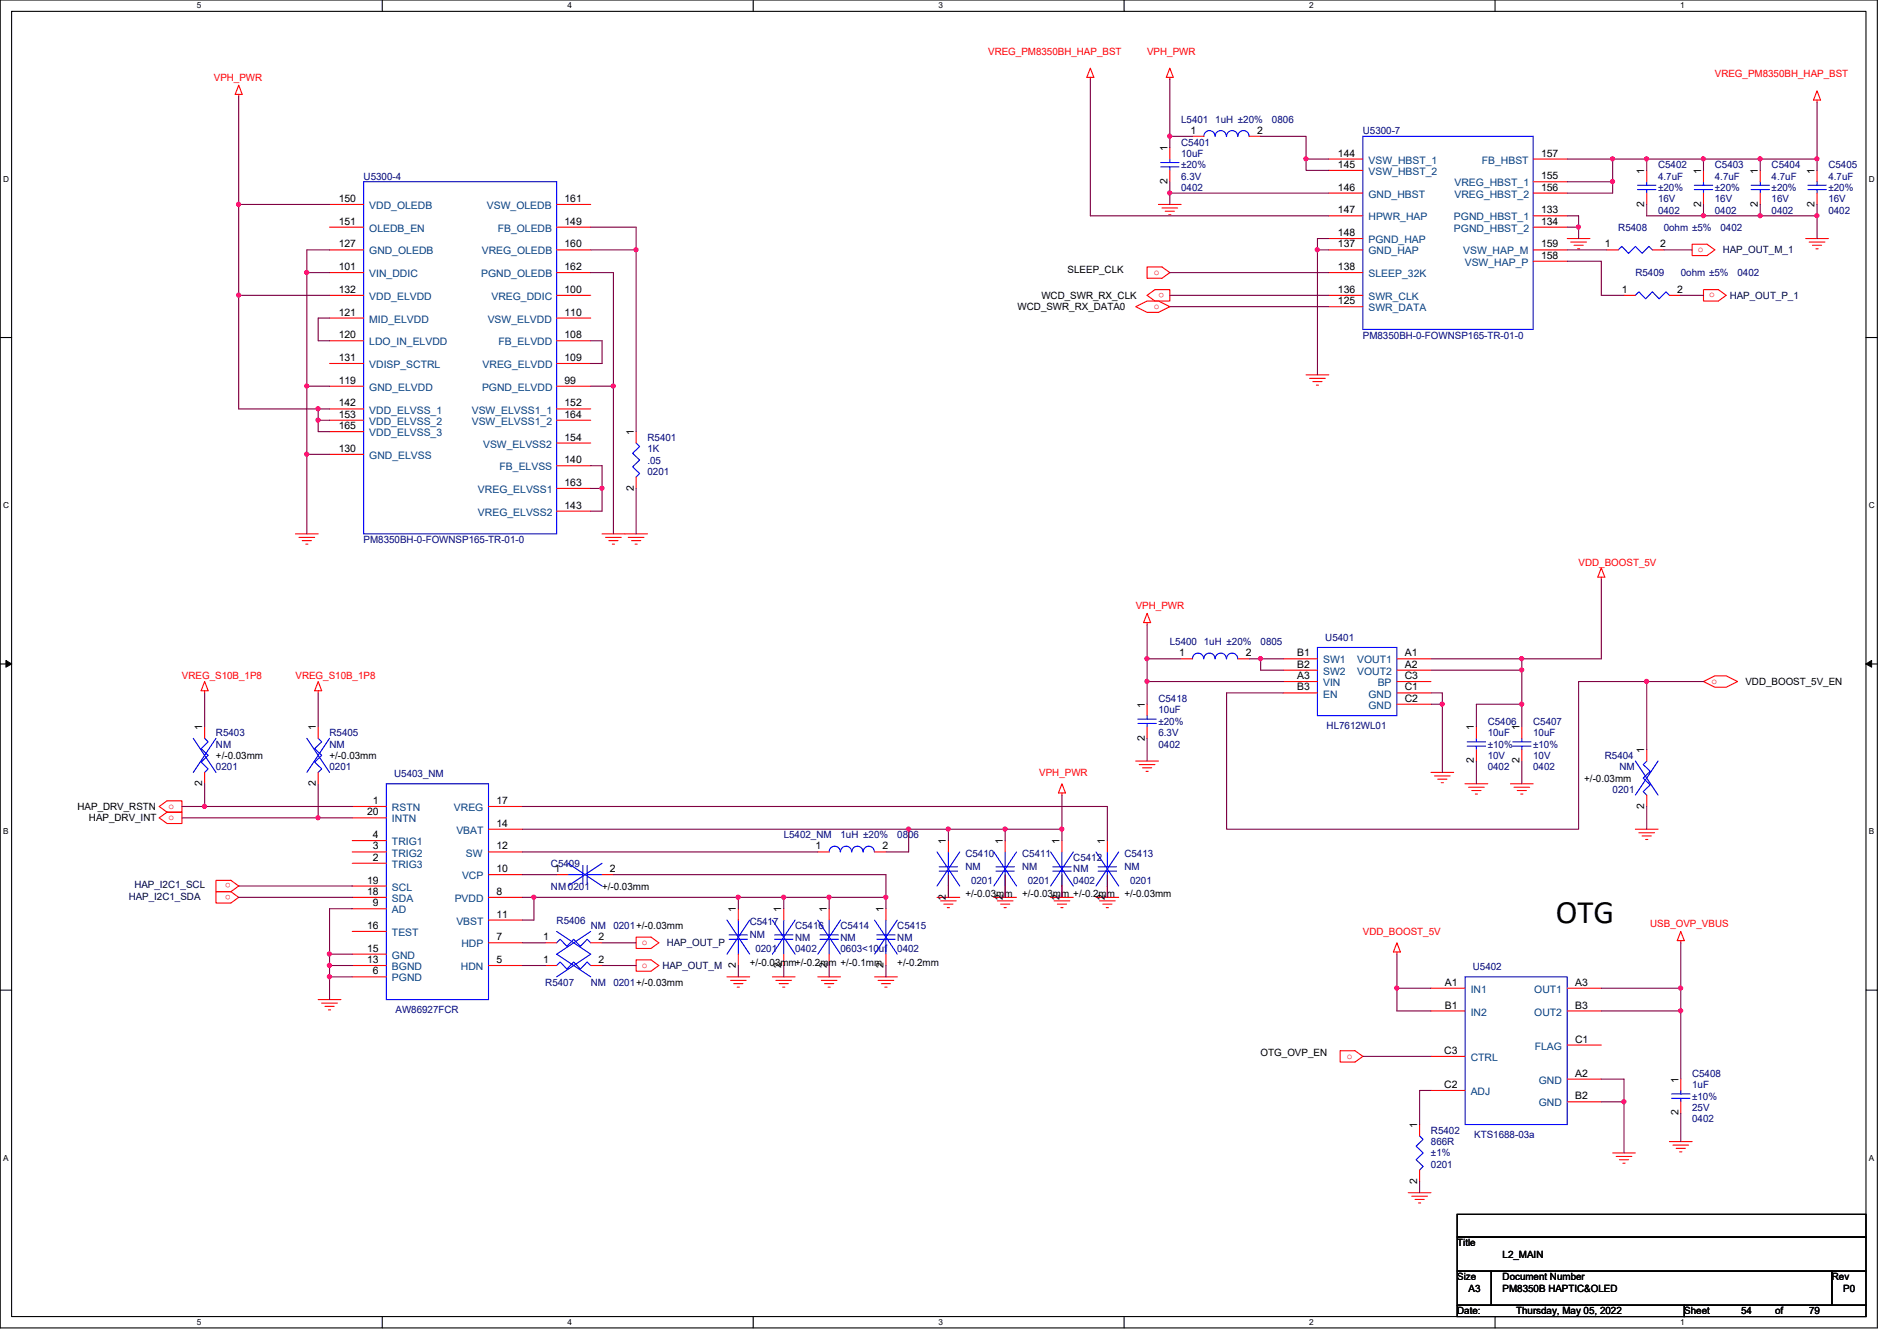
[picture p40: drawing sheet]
<svg xmlns="http://www.w3.org/2000/svg" width="297mm" height="210mm" viewBox="0 0 297 210" stroke-linecap="round" stroke-linejoin="round" font-family="sans-serif">
<defs><g id="words">
<text font-size="5.1" x="243.6" y="144.4">OTG</text>
<g font-size="1.6" fill="#f00">
<text x="154.7" y="8.6">VREG_PM8350BH_HAP_BST</text>
<text x="179.6" y="8.6">VPH_PWR</text>
<text x="33.5" y="12.7">VPH_PWR</text>
<text x="268.5" y="12.1">VREG_PM8350BH_HAP_BST</text>
<text x="265.9" y="39.5">o</text>
<text x="180.7" y="43">o</text>
<text x="182.3" y="45.8" transform="rotate(180 182.3 45.8)">o</text>
<text x="267.6" y="46.6">o</text>
<text x="180.7" y="48.3">o</text>
<text x="247.2" y="88.6">VDD_BOOST_5V</text>
<text x="177.8" y="95.3">VPH_PWR</text>
<text x="28.5" y="106.3">VREG_S10B_1P8</text>
<text x="46.3" y="106.3">VREG_S10B_1P8</text>
<text x="268" y="107">o</text>
<text x="162.7" y="121.5">VPH_PWR</text>
<text x="26.4" y="126.6">o</text>
<text x="26.4" y="128.4">o</text>
<text x="36.1" y="138.3" transform="rotate(180 36.1 138.3)">o</text>
<text x="36.1" y="140" transform="rotate(180 36.1 140)">o</text>
<text x="100.5" y="147.9">o</text>
<text x="213.4" y="146.3">VDD_BOOST_5V</text>
<text x="258.4" y="145.1">USB_OVP_VBUS</text>
<text x="100.5" y="151.5">o</text>
<text x="210.9" y="165.7">o</text>
</g>
<g font-size="1.6">
<text x="182.8" y="23.7" transform="rotate(-90 182.8 23.7)">1</text>
<text x="186.4" y="21">1</text>
<text x="196.8" y="21">2</text>
<text x="182.8" y="28.8" transform="rotate(-90 182.8 28.8)">2</text>
<text x="209.5" y="24.5">144</text>
<text x="209.5" y="26.3">145</text>
<text x="209.5" y="29.8">146</text>
<text x="241.3" y="24.5">157</text>
<text x="241.3" y="28.1">155</text>
<text x="241.3" y="29.8">156</text>
<text x="257.5" y="27.2" transform="rotate(-90 257.5 27.2)">1</text>
<text x="266.4" y="27.2" transform="rotate(-90 266.4 27.2)">1</text>
<text x="275.2" y="27.2" transform="rotate(-90 275.2 27.2)">1</text>
<text x="284.1" y="27.2" transform="rotate(-90 284.1 27.2)">1</text>
<text x="53" y="31.6">150</text>
<text x="53" y="35.2">151</text>
<text x="88.4" y="31.6">161</text>
<text x="88.4" y="35.2">149</text>
<text x="209.5" y="33.4">147</text>
<text x="241.3" y="33.4">133</text>
<text x="241.3" y="35.2">134</text>
<text x="257.5" y="32.3" transform="rotate(-90 257.5 32.3)">2</text>
<text x="266.4" y="32.3" transform="rotate(-90 266.4 32.3)">2</text>
<text x="275.2" y="32.3" transform="rotate(-90 275.2 32.3)">2</text>
<text x="284.1" y="32.3" transform="rotate(-90 284.1 32.3)">2</text>
<text x="53" y="38.7">127</text>
<text x="88.4" y="38.7">160</text>
<text x="209.5" y="37">148</text>
<text x="209.5" y="38.7">137</text>
<text x="241.3" y="40.5">158</text>
<text x="241.3" y="38.7">159</text>
<text x="251.3" y="38.7">1</text>
<text x="260" y="38.7">2</text>
<text x="53" y="42.3">101</text>
<text x="53" y="45.8">132</text>
<text x="88.4" y="45.8">100</text>
<text x="88.4" y="42.3">162</text>
<text x="163.1" y="46.8">WCD_SWR_RX_CLK</text>
<text x="167.2" y="42.7">SLEEP_CLK</text>
<text x="209.5" y="42.3">138</text>
<text x="209.5" y="45.8">136</text>
<text x="209.5" y="47.6">125</text>
<text x="254" y="45.8">1</text>
<text x="262.6" y="45.8">2</text>
<text x="53" y="49.4">121</text>
<text x="53" y="53">120</text>
<text x="88.4" y="49.4">110</text>
<text x="88.4" y="53">108</text>
<text x="159.3" y="48.6">WCD_SWR_RX_DATA0</text>
<text x="53" y="56.5">131</text>
<text x="88.4" y="56.5">109</text>
<text x="53" y="60.1">119</text>
<text x="53" y="63.6">142</text>
<text x="53" y="65.4">153</text>
<text x="88.4" y="63.6">152</text>
<text x="88.4" y="65.4">164</text>
<text x="88.4" y="60.1">99</text>
<text x="53" y="67.2">165</text>
<text x="53" y="70.7">130</text>
<text x="88.4" y="69">154</text>
<text x="99.2" y="68.1" transform="rotate(-90 99.2 68.1)">1</text>
<text x="88.4" y="72.5">140</text>
<text x="88.4" y="76.1">163</text>
<text x="99.2" y="76.8" transform="rotate(-90 99.2 76.8)">2</text>
<text x="88.4" y="79.6">143</text>
<text x="184.6" y="102.7">1</text>
<text x="195.1" y="102.7">2</text>
<text x="203.1" y="102.7">B1</text>
<text x="203.1" y="104.5">B2</text>
<text x="203.1" y="106.3">A3</text>
<text x="220" y="102.7">A1</text>
<text x="220" y="104.5">A2</text>
<text x="220" y="106.3">C3</text>
<text x="273.3" y="107.2">VDD_BOOST_5V_EN</text>
<text x="179.2" y="110.8" transform="rotate(-90 179.2 110.8)">1</text>
<text x="203.1" y="108.1">B3</text>
<text x="220" y="108.1">C1</text>
<text x="220" y="109.9">C2</text>
<text x="31.7" y="114.3" transform="rotate(-90 31.7 114.3)">1</text>
<text x="33.8" y="118.8">+/-0.03mm</text>
<text x="49.4" y="114.3" transform="rotate(-90 49.4 114.3)">1</text>
<text x="51.6" y="118.8">+/-0.03mm</text>
<text x="179.2" y="115.9" transform="rotate(-90 179.2 115.9)">2</text>
<text x="230.8" y="119.5" transform="rotate(-90 230.8 119.5)">2</text>
<text x="230.8" y="114.3" transform="rotate(-90 230.8 114.3)">1</text>
<text x="237.9" y="119.5" transform="rotate(-90 237.9 119.5)">2</text>
<text x="237.9" y="114.3" transform="rotate(-90 237.9 114.3)">1</text>
<text x="257.5" y="117.9" transform="rotate(-90 257.5 117.9)">1</text>
<text x="31.7" y="123" transform="rotate(-90 31.7 123)">2</text>
<text x="49.4" y="123" transform="rotate(-90 49.4 123)">2</text>
<text x="58.4" y="125.9">1</text>
<text x="77.7" y="125.9">17</text>
<text x="248.1" y="122.3">+/-0.03mm</text>
<text x="12.1" y="126.8">HAP_DRV_RSTN</text>
<text x="13.9" y="128.6">HAP_DRV_INT</text>
<text x="57.5" y="127.6">20</text>
<text x="58.4" y="131.2">4</text>
<text x="77.7" y="129.4">14</text>
<text x="257.5" y="126.6" transform="rotate(-90 257.5 126.6)">2</text>
<text x="58.4" y="133">3</text>
<text x="58.4" y="134.7">2</text>
<text x="77.7" y="136.5">10</text>
<text x="77.7" y="133">12</text>
<text x="86.8" y="136.5">1</text>
<text x="95.5" y="136.5">2</text>
<text x="127.7" y="133">1</text>
<text x="138.2" y="133">2</text>
<text x="148.1" y="132.1" transform="rotate(-90 148.1 132.1)">1</text>
<text x="157" y="132.1" transform="rotate(-90 157 132.1)">1</text>
<text x="165.9" y="132.1" transform="rotate(-90 165.9 132.1)">1</text>
<text x="173" y="132.1" transform="rotate(-90 173 132.1)">1</text>
<text x="57.5" y="138.3">19</text>
<text x="57.5" y="140.1">18</text>
<text x="58.4" y="141.9">9</text>
<text x="77.7" y="140.1">8</text>
<text x="77.7" y="143.6">11</text>
<text x="94.3" y="139.2">+/-0.03mm</text>
<text x="115.2" y="142.8" transform="rotate(-90 115.2 142.8)">1</text>
<text x="122.3" y="142.8" transform="rotate(-90 122.3 142.8)">1</text>
<text x="129.5" y="142.8" transform="rotate(-90 129.5 142.8)">1</text>
<text x="138.3" y="142.8" transform="rotate(-90 138.3 142.8)">1</text>
<text x="148.1" y="140.8" transform="rotate(-90 148.1 140.8)">2</text>
<text x="151.2" y="140.5">+/-0.03mm</text>
<text x="157" y="140.8" transform="rotate(-90 157 140.8)">2</text>
<text x="160.1" y="140.5">+/-0.03mm +/-0.2mm</text>
<text x="165.9" y="140.8" transform="rotate(-90 165.9 140.8)">2</text>
<text x="173" y="140.8" transform="rotate(-90 173 140.8)">2</text>
<text x="176.1" y="140.5">+/-0.03mm</text>
<text x="57.5" y="145.4">16</text>
<text x="57.5" y="149">15</text>
<text x="77.7" y="147.2">7</text>
<text x="85" y="147.2">1</text>
<text x="93.7" y="147.2">2</text>
<text x="57.5" y="150.7">13</text>
<text x="58.4" y="152.5">6</text>
<text x="77.7" y="150.7">5</text>
<text x="85" y="150.7">1</text>
<text x="93.7" y="150.7">2</text>
<text x="115.2" y="151.5" transform="rotate(-90 115.2 151.5)">2</text>
<text x="117.4" y="151.1">+/-0.03mm+/-0.2mm +/-0.1mm</text>
<text x="122.3" y="151.5" transform="rotate(-90 122.3 151.5)">2</text>
<text x="129.5" y="151.5" transform="rotate(-90 129.5 151.5)">2</text>
<text x="138.3" y="151.5" transform="rotate(-90 138.3 151.5)">2</text>
<text x="140.5" y="151.1">+/-0.2mm</text>
<text x="226.2" y="154.3">A1</text>
<text x="246.6" y="154.3">A3</text>
<text x="226.2" y="157.9">B1</text>
<text x="246.6" y="157.9">B3</text>
<text x="197.4" y="165.4">OTG_OVP_EN</text>
<text x="226.1" y="165">C3</text>
<text x="246.6" y="163.2">C1</text>
<text x="226.1" y="170.3">C2</text>
<text x="246.6" y="168.5">A2</text>
<text x="246.6" y="172.1">B2</text>
<text x="262.8" y="169.5" transform="rotate(-90 262.8 169.5)">1</text>
<text x="221.9" y="176.6" transform="rotate(-90 221.9 176.6)">1</text>
<text x="262.8" y="174.6" transform="rotate(-90 262.8 174.6)">2</text>
<text x="221.9" y="185.3" transform="rotate(-90 221.9 185.3)">2</text>
<text x="228.2" y="195.1">Title</text>
<text x="235.3" y="196.8">L2_MAIN</text>
<text x="228.2" y="200.4">Size</text>
<text x="230" y="202.2">A3</text>
<text x="235.3" y="200.4">Document Number</text>
<text x="235.3" y="202.2">PM8350B HAPTIC&amp;OLED</text>
<text x="286.8" y="200.4">Rev</text>
<text x="288.6" y="202.2">P0</text>
<text x="228.2" y="205.7">Date:</text>
<text x="237.4" y="205.7">Thursday, May 05, 2022</text>
<text x="263.7" y="205.7">Sheet</text>
<text x="272.6" y="205.7">54</text>
<text x="278" y="205.7">of</text>
<text x="283.3" y="205.7">79</text>
</g>
<g font-size="1.6" fill="#000080">
<text x="185" y="22.8">C5401</text>
<text x="185" y="19.2">L5401 1uH ±20%</text>
<text x="199.2" y="19.2">0806</text>
<text x="213.4" y="21">U5300-7</text>
<text x="56.9" y="28.1">U5300-4</text>
<text x="185" y="24.6">10uF</text>
<text x="185" y="29.9">0402</text>
<text x="185" y="28.1">6.3V</text>
<text x="185" y="26.3">±20%</text>
<text x="259.6" y="26.3">C5402</text>
<text x="259.6" y="28.1">4.7uF</text>
<text x="259.6" y="29.9">±20%</text>
<text x="268.5" y="26.3">C5403</text>
<text x="268.5" y="28.1">4.7uF</text>
<text x="268.5" y="29.9">±20%</text>
<text x="277.4" y="26.3">C5404</text>
<text x="277.4" y="28.1">4.7uF</text>
<text x="277.4" y="29.9">±20%</text>
<text x="286.3" y="26.3">C5405</text>
<text x="286.3" y="28.1">4.7uF</text>
<text x="286.3" y="29.9">±20%</text>
<text x="259.6" y="33.4">0402</text>
<text x="259.6" y="31.7">16V</text>
<text x="268.5" y="33.4">0402</text>
<text x="268.5" y="31.7">16V</text>
<text x="277.4" y="33.4">0402</text>
<text x="277.4" y="31.7">16V</text>
<text x="286.3" y="33.4">0402</text>
<text x="286.3" y="31.7">16V</text>
<text x="253.4" y="36.1">R5408</text>
<text x="260.5" y="36.1">0ohm ±5%</text>
<text x="269.4" y="36.1">0402</text>
<text x="256.1" y="43.2">R5409</text>
<text x="263.2" y="43.2">0ohm ±5%</text>
<text x="272.1" y="43.2">0402</text>
<text x="213.4" y="53">PM8350BH-0-FOWNSP165-TR-01-0</text>
<text x="101.4" y="69">R5401</text>
<text x="101.4" y="70.8">1K</text>
<text x="101.4" y="72.6">.05</text>
<text x="101.4" y="74.3">0201</text>
<text x="56.9" y="85">PM8350BH-0-FOWNSP165-TR-01-0</text>
<text x="183.2" y="101">L5400 1uH ±20%</text>
<text x="197.4" y="101">0805</text>
<text x="207.5" y="100.3">U5401</text>
<text x="181.4" y="109.9">C5418</text>
<text x="181.4" y="111.7">10uF</text>
<text x="181.4" y="113.5">±20%</text>
<text x="233" y="113.5">C5406</text>
<text x="240.1" y="113.5">C5407</text>
<text x="33.8" y="115.2">R5403</text>
<text x="33.8" y="117">NM</text>
<text x="51.6" y="115.2">R5405</text>
<text x="51.6" y="117">NM</text>
<text x="181.4" y="117">0402</text>
<text x="181.4" y="115.2">6.3V</text>
<text x="207.7" y="114.2">HL7612WL01</text>
<text x="233" y="115.2">10uF</text>
<text x="233" y="118.8">10V</text>
<text x="233" y="117">±10%</text>
<text x="240.1" y="115.2">10uF</text>
<text x="240.1" y="118.8">10V</text>
<text x="240.1" y="117">±10%</text>
<text x="251.3" y="118.8">R5404</text>
<text x="33.8" y="120.6">0201</text>
<text x="51.6" y="120.6">0201</text>
<text x="61.7" y="121.6">U5403_NM</text>
<text x="233" y="120.6">0402</text>
<text x="240.1" y="120.6">0402</text>
<text x="252.5" y="124.1">0201</text>
<text x="253.6" y="120.6">NM</text>
<text x="122.7" y="131.2">L5402_NM</text>
<text x="131.6" y="131.2">1uH ±20%</text>
<text x="140.5" y="131.2">0806</text>
<text x="86.3" y="135.7">C5409</text>
<text x="151.2" y="134.1">C5410</text>
<text x="151.2" y="136.2">NM</text>
<text x="160.1" y="134.1">C5411</text>
<text x="160.1" y="136.2">NM</text>
<text x="168.1" y="134.8">C5412</text>
<text x="168.1" y="136.6">NM</text>
<text x="176.1" y="134.1">C5413</text>
<text x="176.1" y="136.2">NM</text>
<text x="86.3" y="139.2">NM 0201</text>
<text x="152.1" y="138.3">0201</text>
<text x="160.9" y="138.3">0201</text>
<text x="168.1" y="138.3">0402</text>
<text x="176.9" y="138.3">0201</text>
<text x="87.2" y="144.6">R5406</text>
<text x="92.5" y="145.5">NM</text>
<text x="96.1" y="145.5">0201+/-0.03mm</text>
<text x="117.4" y="144.7">C5417</text>
<text x="117.4" y="146.9">NM</text>
<text x="118.3" y="149">0201</text>
<text x="124.5" y="145.5">C5416</text>
<text x="124.5" y="147.2">NM</text>
<text x="124.5" y="149">0402</text>
<text x="131.6" y="145.5">C5414</text>
<text x="131.6" y="147.2">NM</text>
<text x="131.6" y="149">0603&lt;10uf</text>
<text x="140.5" y="145.5">C5415</text>
<text x="140.5" y="147.2">NM</text>
<text x="140.5" y="149">0402</text>
<text x="85.4" y="154.3">R5407</text>
<text x="92.5" y="154.3">NM</text>
<text x="96" y="154.3">0201+/-0.03mm</text>
<text x="230.6" y="151.8">U5402</text>
<text x="61.9" y="158.6">AW86927FCR</text>
<text x="265" y="168.6">C5408</text>
<text x="265" y="170.3">1uF</text>
<text x="265" y="173.9">25V</text>
<text x="265" y="172.1">±10%</text>
<text x="224.1" y="177.5">R5402</text>
<text x="224.1" y="179.2">866R</text>
<text x="230.8" y="178.2">KTS1688-03a</text>
<text x="265" y="175.7">0402</text>
<text x="224.1" y="181">±1%</text>
<text x="224.1" y="182.8">0201</text>
</g>
<g font-size="1.6" fill="#004080">
<text x="214.3" y="25.6">VSW_HBST_1</text>
<text x="214.3" y="27.4">VSW_HBST_2</text>
<text x="227.8" y="29.2">VREG_HBST_1</text>
<text x="232" y="25.6">FB_HBST</text>
<text x="57.8" y="32.7">VDD_OLEDB</text>
<text x="76.2" y="32.7">VSW_OLEDB</text>
<text x="214.3" y="30.9">GND_HBST</text>
<text x="214.3" y="34.5">HPWR_HAP</text>
<text x="227.7" y="34.5">PGND_HBST_1</text>
<text x="227.8" y="30.9">VREG_HBST_2</text>
<text x="57.8" y="36.3">OLEDB_EN</text>
<text x="57.8" y="39.8">GND_OLEDB</text>
<text x="75.4" y="39.8">VREG_OLEDB</text>
<text x="77.9" y="36.3">FB_OLEDB</text>
<text x="214.3" y="38.1">PGND_HAP</text>
<text x="214.3" y="39.8">GND_HAP</text>
<text x="227.7" y="36.3">PGND_HBST_2</text>
<text x="229.1" y="39.8">VSW_HAP_M</text>
<text x="229.4" y="41.6">VSW_HAP_P</text>
<text x="57.8" y="43.4">VIN_DDIC</text>
<text x="57.8" y="46.9">VDD_ELVDD</text>
<text x="75.4" y="43.4">PGND_OLEDB</text>
<text x="77" y="46.9">VREG_DDIC</text>
<text x="214.3" y="43.4">SLEEP_32K</text>
<text x="214.3" y="46.9">SWR_CLK</text>
<text x="57.8" y="50.5">MID_ELVDD</text>
<text x="76.4" y="50.5">VSW_ELVDD</text>
<text x="214.3" y="48.7">SWR_DATA</text>
<text x="57.8" y="54.1">LDO_IN_ELVDD</text>
<text x="57.8" y="57.6">VDISP_SCTRL</text>
<text x="75.6" y="57.6">VREG_ELVDD</text>
<text x="78.1" y="54.1">FB_ELVDD</text>
<text x="57.8" y="61.2">GND_ELVDD</text>
<text x="57.8" y="64.7">VDD_ELVSS_1</text>
<text x="73.9" y="64.7">VSW_ELVSS1_1</text>
<text x="75.5" y="61.2">PGND_ELVDD</text>
<text x="57.8" y="66.5">VDD_ELVSS_2</text>
<text x="57.8" y="68.3">VDD_ELVSS_3</text>
<text x="57.8" y="71.8">GND_ELVSS</text>
<text x="73.9" y="66.5">VSW_ELVSS1_2</text>
<text x="75.6" y="70.1">VSW_ELVSS2</text>
<text x="74.8" y="77.2">VREG_ELVSS1</text>
<text x="78.2" y="73.6">FB_ELVSS</text>
<text x="74.8" y="80.7">VREG_ELVSS2</text>
<text x="207.2" y="103.8">SW1</text>
<text x="207.2" y="105.6">SW2</text>
<text x="207.2" y="107.4">VIN</text>
<text x="212.5" y="103.8">VOUT1</text>
<text x="212.5" y="105.6">VOUT2</text>
<text x="215.7" y="107.4">BP</text>
<text x="207.2" y="109.2">EN</text>
<text x="214.3" y="109.2">GND</text>
<text x="214.3" y="111">GND</text>
<text x="61.4" y="127">RSTN</text>
<text x="61.4" y="128.7">INTN</text>
<text x="71.1" y="127">VREG</text>
<text x="71.5" y="130.5">VBAT</text>
<text x="61.4" y="132.3">TRIG1</text>
<text x="61.4" y="134.1">TRIG2</text>
<text x="61.4" y="135.8">TRIG3</text>
<text x="72.3" y="137.6">VCP</text>
<text x="72.9" y="134.1">SW</text>
<text x="61.4" y="139.4">SCL</text>
<text x="61.4" y="141.2">SDA</text>
<text x="61.4" y="143">AD</text>
<text x="71.2" y="141.2">PVDD</text>
<text x="61.4" y="146.5">TEST</text>
<text x="71.5" y="144.7">VBST</text>
<text x="72.3" y="148.3">HDP</text>
<text x="61.4" y="150.1">GND</text>
<text x="61.4" y="151.8">BGND</text>
<text x="61.4" y="153.6">PGND</text>
<text x="72.2" y="151.8">HDN</text>
<text x="230.3" y="155.4">IN1</text>
<text x="240.2" y="155.4">OUT1</text>
<text x="230.3" y="159">IN2</text>
<text x="240.2" y="159">OUT2</text>
<text x="230.3" y="166.1">CTRL</text>
<text x="240.3" y="164.3">FLAG</text>
<text x="230.3" y="171.4">ADJ</text>
<text x="241" y="169.6">GND</text>
<text x="241" y="173.2">GND</text>
</g>
<g font-size="1.6" fill="#000040">
<text x="269.7" y="39.7">HAP_OUT_M_1</text>
<text x="270.8" y="46.8">HAP_OUT_P_1</text>
<text x="20.1" y="140.8">HAP_I2C1_SDA</text>
<text x="21" y="139.1">HAP_I2C1_SCL</text>
<text x="104.4" y="148.1">HAP_OUT_P</text>
<text x="103.7" y="151.7">HAP_OUT_M</text>
</g>
<g font-size="1.3">
<text x="30.8" y="1.3">5</text>
<text x="88.9" y="1.3">4</text>
<text x="146.9" y="1.3">3</text>
<text x="205" y="1.3">2</text>
<text x="263.1" y="1.3">1</text>
<text x=".5" y="28.4">D</text>
<text x="292.6" y="28.4">D</text>
<text x=".5" y="79.5">C</text>
<text x="292.6" y="79.5">C</text>
<text x=".5" y="130.6">B</text>
<text x="292.6" y="130.6">B</text>
<text x=".5" y="181.7">A</text>
<text x="292.6" y="181.7">A</text>
<text x="30.8" y="207.4">5</text>
<text x="88.9" y="207.4">4</text>
<text x="146.9" y="207.4">3</text>
<text x="205" y="207.4">2</text>
<text x="263.1" y="207.4">1</text>
</g>
</g></defs>
<path d="M0 0h294v207.9h-294zM1.8 1.8h290.4v204.3h-290.4z" fill="none" stroke="#000" stroke-width=".17"/>
<g fill="#fff">
<path d="M30.8 .2h.7v1.4h-.7z"/>
<path d="M30.8 206.2h.7v1.4h-.7z"/>
</g>
<path d="M59.9 0v1.8M59.9 206.1v1.8" fill="none" stroke="#000" stroke-width=".17"/>
<g fill="#fff">
<path d="M88.9 .2h.6v1.4h-.6z"/>
<path d="M88.9 206.2h.6v1.4h-.6z"/>
</g>
<path d="M117.9 0v1.8M117.9 206.1v1.8" fill="none" stroke="#000" stroke-width=".17"/>
<g fill="#fff">
<path d="M146.9 .2h.7v1.4h-.7z"/>
<path d="M146.9 206.2h.7v1.4h-.7z"/>
</g>
<path d="M176 0v1.8M176 206.1v1.8" fill="none" stroke="#000" stroke-width=".17"/>
<g fill="#fff">
<path d="M205 .2h.7v1.4h-.7z"/>
<path d="M205 206.2h.7v1.4h-.7z"/>
</g>
<path d="M234.1 0v1.8M234.1 206.1v1.8" fill="none" stroke="#000" stroke-width=".17"/>
<g fill="#fff">
<path d="M263.1 .2h.7v1.4h-.7z"/>
<path d="M263.1 206.2h.7v1.4h-.7z"/>
<path d="M.5 27.3h.9v1.4h-.9z"/>
<path d="M292.6 27.3h.9v1.4h-.9z"/>
<path d="M.5 78.4h.9v1.4h-.9z"/>
<path d="M292.6 78.4h.9v1.4h-.9z"/>
</g>
<path d="M0 52.8h1.8M292.2 52.8h1.8" fill="none" stroke="#000" stroke-width=".17"/>
<g fill="#fff">
<path d="M.5 129.5h.8v1.4h-.8z"/>
<path d="M292.6 129.5h.9v1.4h-.9z"/>
</g>
<path d="M0 103.9h1.8M292.2 103.9h1.8" fill="none" stroke="#000" stroke-width=".17"/>
<path d="M.9 103.4l.9 .5-.9 .5zM292.2 103.9l.9-.5v1z" fill="#000"/>
<path d="M.9 103.4l.9 .5-.9 .5zM292.2 103.9l.9-.5v1z" fill="none" stroke="#000" stroke-width=".16"/>
<g fill="#fff">
<path d="M.5 180.5h.8v1.4h-.8z"/>
<path d="M292.6 180.5h.9v1.4h-.9z"/>
</g>
<path d="M0 155h1.8M292.2 155h1.8M228.2 190.1h64v3.5h-64zM228.2 193.6h64v5.4h-64zM228.2 199h5.3v5.3h-5.3zM233.5 199h53.3v5.3h-53.3zM286.8 199h5.4v5.3h-5.4zM228.2 204.3h35.5v1.8h-35.5zM263.7 204.3h28.5v1.8h-28.5z" fill="none" stroke="#000" stroke-width=".17"/>
<g fill="none" stroke="#f00" stroke-width=".17">
<path d="M37.4 14.8v.3M37.4 13.3l.5 1.5h-1.1zM170.7 12.1v.3M170.7 10.7l.6 1.4h-1.1zM183.2 12.1v.3M183.2 10.7l.5 1.4h-1.1zM284.5 15.7v.3M284.5 14.2l.6 1.5h-1.1zM51.6 32h5.3M51.6 35.6h5.3M51.6 39.1h5.3M87.2 32h5.3"/>
<path d="M87.2 35.6h5.3M87.2 39.1h5.3M181.4 32h3.6M181.9 32.6h2.5M182.5 33.1h1.4M183 33.6h.3M183.2 23.1v1.8M183.2 26.7v1.7M186.7 21.3h1.8M195.6 21.3h1.8M208.1 24.9h5.3M208.1 26.7h5.3"/>
<path d="M208.1 30.2h5.3M208.1 33.8h5.3M208.1 37.3h5.3M208.1 39.1h5.3M240.1 24.9h5.3M240.1 28.4h5.3M240.1 30.2h5.3M240.1 33.8h5.3M240.1 35.6h5.3M240.1 39.1h5.3M245.4 37.3h3.6M246 37.9h2.4"/>
<path d="M246.5 38.4h1.4M247 38.9h.4M251.6 39.1h1.8M257.8 26.7v1.7M257.8 30.2v1.8M258.7 39.1h1.8M265 38.2h2.3l1.2 .9-1.2 .9h-2.3zM266.7 26.7v1.7M266.7 30.2v1.8M275.6 26.7v1.7M275.6 30.2v1.8M282.7 37.3h3.6"/>
<path d="M283.3 37.9h2.4M283.8 38.4h1.4M284.3 38.9h.4M284.5 26.7v1.7M284.5 30.2v1.8M51.6 42.7h5.3M51.6 46.2h5.3M51.6 49.8h5.3M51.6 53.3h5.3M51.6 56.9h5.3M87.2 42.7h5.3M87.2 46.2h5.3"/>
<path d="M87.2 49.8h5.3M87.2 53.3h5.3M87.2 56.9h5.3M177.8 48l1.8-.9h1.8l1.8 .9-1.8 .9h-1.8zM179.6 41.8h2.3l1.3 .9-1.3 .9h-2.3zM179.6 46.2l1.2-.9h2.4v1.8h-2.4zM204.5 58.7h3.6M205.1 59.2h2.4M205.6 59.7h1.4M208.1 42.7h5.3M208.1 46.2h5.3M208.1 48h5.3"/>
<path d="M240.1 40.9h5.3M254.3 46.2h1.8M261.4 46.2h1.8M266.7 45.3h2.4l1.2 .9-1.2 .9h-2.4zM51.6 60.5h5.3M51.6 64h5.3M51.6 65.8h5.3M51.6 67.6h5.3M51.6 71.1h5.3M87.2 60.5h5.3M87.2 64h5.3M87.2 65.8h5.3"/>
<path d="M87.2 69.3h5.3M87.2 72.9h5.3M87.2 76.5h5.3M99.6 67.6v1.7M99.6 74.7v1.8M206.1 60.3h.4M46.3 83.6h3.5M46.8 84.1h2.5M47.3 84.6h1.5M47.9 85.2h.3M87.2 80h5.3M94.3 83.6h7.1"/>
<path d="M94.8 84.1h2.5M95.3 84.6h1.5M95.9 85.2h.3M98.4 84.1h2.4M98.9 84.6h1.4M99.4 85.2h.4M179.6 97.5v.3M179.6 96l.6 1.5h-1.1zM250.7 90.3v.4M250.7 88.9l.6 1.4h-1.1zM32 106.7l.6 1.4h-1.1zM32 108.1v.4"/>
<path d="M32 113.8v1.8M49.8 108.1v.4M49.8 113.8v1.8M49.8 106.7l.6 1.4h-1.1zM177.8 119.1h3.6M178.4 119.7h2.4M179.6 110.2v1.8M179.6 113.8v1.8M185 103.1h1.7M193.8 103.1h1.8M201 103.1h5.3M201 104.9h5.3"/>
<path d="M201 106.7h5.3M201 108.5h5.3M218.7 103.1h5.4M218.7 104.9h5.4M218.7 106.7h5.4M218.7 108.5h5.4M218.7 110.2h5.4M231.2 113.8v1.8M231.2 117.3v1.8M238.3 113.8v1.8M238.3 117.3v1.8M257.8 117.3v1.8"/>
<path d="M266.7 106.7l1.8-.9h1.8l1.8 .9-1.8 .9h-1.8zM24.9 126.2l1.3-.9h2.3v1.8h-2.3zM24.9 128l1.3-.9h2.3v1.8h-2.3zM32 120.9v1.8M33.8 137.8h2.3l1.3 .9-1.3 .9h-2.3zM33.8 139.6h2.3l1.3 .9-1.3 .9h-2.3zM49.8 120.9v1.8M55.2 126.2h5.3M55.2 128h5.3M55.2 131.6h5.3M55.2 133.3h5.3M55.2 135.1h5.3"/>
<path d="M55.2 138.7h5.3M76.5 126.2h5.3M76.5 129.8h5.3M76.5 133.3h5.3M76.5 136.9h5.3M87.2 136.9h1.7M94.3 136.9h1.8M128.1 133.3h1.7M136.9 133.3h1.8M148.5 131.6v1.7M148.5 138.7v1.8M157.4 131.6v1.7"/>
<path d="M157.4 138.7v1.8M166.3 122.7l.5 1.4h-1.1zM166.3 124.1v.4M166.3 131.6v1.7M166.3 138.7v1.8M173.4 131.6v1.7M173.4 138.7v1.8M178.9 120.2h1.4M179.4 120.7h.4M224.1 120.9h3.5M224.6 121.5h2.5M225.1 122h1.5"/>
<path d="M225.7 122.5h.3M229.4 122.7h3.6M230 123.2h2.4M230.5 123.7h1.4M231 124.3h.3M236.5 122.7h3.6M237.1 123.2h2.4M237.6 123.7h1.4M238.1 124.3h.4M256.1 129.8h3.5M256.6 130.3h2.5M257.1 130.9h1.5"/>
<path d="M257.7 131.4h.3M257.8 124.5v1.7M49.8 156.5h3.6M50.4 157h2.4M50.9 157.5h1.4M51.4 158.1h.4M55.2 140.5h5.3M55.2 142.2h5.3M55.2 145.8h5.3M55.2 149.4h5.3M55.2 151.1h5.3M55.2 152.9h5.3"/>
<path d="M76.5 140.5h5.3M76.5 144h5.3M76.5 147.6h5.3M76.5 151.1h5.3M85.4 147.6h1.8M85.4 151.1h1.8M92.5 147.6h1.8M92.5 151.1h1.8M99.6 146.7h2.3l1.3 .9-1.3 .9h-2.3zM99.6 150.2h2.3l1.3 .9-1.3 .9h-2.3zM113.8 152.9h3.6M114.4 153.5h2.4"/>
<path d="M114.9 154h1.4M115.4 154.5h.4M115.6 142.2v1.8M115.6 149.4v1.7M120.9 152.9h3.6M121.5 153.5h2.4M122 154h1.4M122.6 154.5h.3M122.7 142.2v1.8M122.7 149.4v1.7M128.1 152.9h3.5M128.6 153.5h2.5"/>
<path d="M129.1 154h1.5M129.7 154.5h.3M129.8 142.2v1.8M129.8 149.4v1.7M136.9 152.9h3.6M137.5 153.5h2.5M138 154h1.4M138.6 154.5h.3M138.7 142.2v1.8M138.7 149.4v1.7M146.7 140.5h3.6M147.3 141h2.4"/>
<path d="M147.8 141.5h1.4M148.3 142.1h.4M155.6 140.5h3.6M156.2 141h2.4M156.7 141.5h1.4M157.2 142.1h.4M164.5 140.5h3.6M165.1 141h2.4M165.6 141.5h1.4M166.1 142.1h.4M171.6 140.5h3.6M172.2 141h2.4"/>
<path d="M172.7 141.5h1.4M173.2 142.1h.4M218.7 149v.4M218.7 147.6l.6 1.4h-1.1zM224.1 154.7h5.3M224.1 158.2h5.3M245.4 154.7h5.3M245.4 158.2h5.3M263.2 145.8l.5 1.4h-1.1zM263.2 147.2v.4M209.8 164.5h2.4l1.2 .9-1.2 .8h-2.4zM222.3 176v1.8"/>
<path d="M224.1 165.4h5.3M224.1 170.7h5.3M245.4 168.9h5.3M245.4 172.5h5.3M245.4 163.6h5.3M261.4 178.7h3.6M262 179.2h2.4M262.5 179.7h1.4M263.2 168.9v1.8M263.2 172.5v1.7M220.5 186.7h3.6M221.1 187.2h2.4"/>
<path d="M221.6 187.7h1.4M222.1 188.3h.4M222.3 183.1v1.8M252.5 180.5h3.6M253.1 181h2.4M253.6 181.5h1.4M254.1 182.1h.4M263 180.3h.4"/>
</g>
<g fill="none" stroke="#00f" stroke-width=".17">
<path d="M56.9 28.4h30.3v55.2h-30.3zM181.7 25.4h2.9M181.7 26.1h2.9M183.2 24.9v.5M183.2 26.1v.6M188.5 21.3a.87 .87 0 0 1 .9-.9 .87 .87 0 0 1 .8 .9M190.3 21.3a.87 .87 0 0 1 .9-.9 .87 .87 0 0 1 .8 .9M192.1 21.3a.87 .87 0 0 1 .8-.9 .87 .87 0 0 1 .9 .9M193.8 21.3a.87 .87 0 0 1 .9-.9 .87 .87 0 0 1 .9 .9M213.4 21.3h26.7v30.3h-26.7zM253.4 39.1l.6-.5 1 1.1 1.1-1.1 1 1.1 1.1-1.1 .5 .5M256.4 29h2.9"/>
<path d="M256.4 29.7h2.9M257.8 28.4v.6M257.8 29.7v.5M265.3 29h2.9M265.3 29.7h2.9M266.7 28.4v.6M266.7 29.7v.5M274.2 29h2.9M274.2 29.7h2.9M275.6 28.4v.6M275.6 29.7v.5M283.1 29h2.9"/>
<path d="M283.1 29.7h2.9M284.5 28.4v.6M284.5 29.7v.5M256.1 46.2l.5-.5 1.1 1.1 1-1.1 1.1 1.1 1.1-1.1 .5 .5M99.6 69.3l.6 .6-1.1 1.1 1.1 1-1.1 1.1 1.1 1-.6 .6M30.3 115.6l3.5 5.3M32 115.6l.6 .5-1.1 1.1 1.1 1-1.1 1.1 1.1 1.1-.6 .5M33.8 115.6l-3.5 5.3M48 115.6l3.6 5.3M49.8 115.6l.6 .5-1.1 1.1 1.1 1-1.1 1.1 1.1 1.1-.6 .5M51.6 115.6l-3.6 5.3M178.2 112.6h2.9"/>
<path d="M178.2 113.2h2.9M179.6 112v.6M179.6 113.2v.6M186.7 103.1a.87 .87 0 0 1 .9-.9 .87 .87 0 0 1 .9 .9M188.5 103.1a.87 .87 0 0 1 .9-.9 .87 .87 0 0 1 .8 .9M190.3 103.1a.87 .87 0 0 1 .9-.9 .87 .87 0 0 1 .8 .9M192.1 103.1a.87 .87 0 0 1 .8-.9 .87 .87 0 0 1 .9 .9M206.3 101.3h12.4v10.7h-12.4zM229.7 116.1h2.9M229.7 116.8h2.9M231.2 115.6v.5M231.2 116.8v.5"/>
<path d="M236.9 116.1h2.8M236.9 116.8h2.8M238.3 115.6v.5M238.3 116.8v.5M256.1 119.1l3.5 5.4M257.8 119.1l-.5 .6 1.1 1-1.1 1.1 1.1 1.1-1.1 1 .5 .6M259.6 119.1l-3.5 5.4M60.5 122.7h16v33.8h-16zM88.9 135.1l5.4 3.6M88.9 136.9h2.4M91.3 135.5v2.8M91.9 135.5v2.8"/>
<path d="M91.9 136.9h2.4M94.3 135.1l-5.4 3.6M131.6 133.3a.87 .87 0 0 0-.9-.8 .87 .87 0 0 0-.9 .9M133.3 133.3a.87 .87 0 0 0-.8-.8 .87 .87 0 0 0-.9 .9M135.1 133.3a.87 .87 0 0 0-.8-.8 .87 .87 0 0 0-.9 .9M136.9 133.3a.87 .87 0 0 0-.9-.8 .87 .87 0 0 0-.8 .9M146.7 133.3l3.6 5.4M147.1 135.7h2.8M147.1 136.4h2.8M148.5 133.4v2.3M148.5 136.4v2.3M150.3 133.3l-3.6 5.4"/>
<path d="M155.6 133.3l3.6 5.4M156 135.7h2.8M156 136.4h2.8M157.4 133.4v2.3M157.4 136.4v2.3M159.2 133.3l-3.6 5.4M164.5 133.3l3.6 5.4M164.8 135.7h2.9M164.8 136.4h2.9M166.3 133.4v2.3M166.3 136.4v2.3M168.1 133.3l-3.6 5.4"/>
<path d="M171.6 133.3l3.6 5.4M172 135.7h2.8M172 136.4h2.8M173.4 133.4v2.3M173.4 136.4v2.3M175.2 133.3l-3.6 5.4M87.2 147.6l.5-.6 1.1 1.1 1-1.1 1.1 1.1 1-1.1 .6 .6M87.2 151.1l.5-.5 1.1 1.1 1-1.1 1.1 1.1 1-1.1 .6 .5M87.2 145.8l5.3 3.6-5.3 3.5M92.5 145.8l-5.3 3.6 5.3 3.5M113.8 144l3.6 5.4M114.2 146.3h2.8"/>
<path d="M114.2 147h2.8M115.6 144v2.3M115.6 147v2.4M117.4 144l-3.6 5.4M120.9 144l3.6 5.4M121.3 146.3h2.9M121.3 147h2.9M122.7 144v2.3M122.7 147v2.4M124.5 144l-3.6 5.4M128.1 144l3.5 5.4M128.4 146.3h2.9"/>
<path d="M128.4 147h2.9M129.8 144v2.3M129.8 147v2.4M131.6 144l-3.5 5.4M136.9 144l3.6 5.4M137.3 146.3h2.9M137.3 147h2.9M138.7 144v2.3M138.7 147v2.4M140.5 144l-3.6 5.4M229.4 152.9h16v23.1h-16zM222.3 177.8l.5 .6-1.1 1 1.1 1.1-1.1 1 1.1 1.1-.5 .5"/>
<path d="M261.7 171.2h2.9M261.7 171.9h2.9M263.2 170.7v.5M263.2 171.9v.6"/>
</g>
<path d="M183.2 30.2h24.9" fill="none" stroke="#800040" stroke-width=".17"/>
<circle cx="183.1" cy="30.2" r=".32" fill="#f0f"/>
<circle cx="183.1" cy="30.2" r=".32" fill="none" stroke="#f0f" stroke-width=".17"/>
<path d="M206.3 39.1v19.6" fill="none" stroke="#800040" stroke-width=".17"/>
<circle cx="206.3" cy="39.1" r=".32" fill="#f0f"/>
<circle cx="206.3" cy="39.1" r=".32" fill="none" stroke="#f0f" stroke-width=".17"/>
<path d="M183.2 21.3h3.5M197.4 21.3h7.1v3.6M208.1 37.3h-1.8v1.8h1.8M183.2 42.7h24.9" fill="none" stroke="#800040" stroke-width=".17"/>
<circle cx="183.1" cy="21.3" r=".32" fill="#f0f"/>
<circle cx="183.1" cy="21.3" r=".32" fill="none" stroke="#f0f" stroke-width=".17"/>
<path d="M183.2 21.3v1.8M208.1 24.9h-3.6v1.8h3.6" fill="none" stroke="#800040" stroke-width=".17"/>
<circle cx="204.5" cy="24.9" r=".32" fill="#f0f"/>
<circle cx="204.5" cy="24.9" r=".32" fill="none" stroke="#f0f" stroke-width=".17"/>
<path d="M183.2 12.4v8.9M170.7 33.8h37.4M183.2 28.4v3.6M245.4 24.9h7.1v3.5h-7.1M284.5 24.9v1.8" fill="none" stroke="#800040" stroke-width=".17"/>
<circle cx="252.5" cy="28.4" r=".32" fill="#f0f"/>
<circle cx="252.5" cy="28.4" r=".32" fill="none" stroke="#f0f" stroke-width=".17"/>
<circle cx="252.5" cy="24.9" r=".32" fill="#f0f"/>
<circle cx="252.5" cy="24.9" r=".32" fill="none" stroke="#f0f" stroke-width=".17"/>
<path d="M252.5 24.9h5.3M252.5 28.4v1.8h-7.1M257.8 24.9v1.8M257.8 24.9h8.9" fill="none" stroke="#800040" stroke-width=".17"/>
<circle cx="266.7" cy="24.9" r=".32" fill="#f0f"/>
<circle cx="266.7" cy="24.9" r=".32" fill="none" stroke="#f0f" stroke-width=".17"/>
<circle cx="257.8" cy="24.9" r=".32" fill="#f0f"/>
<circle cx="257.8" cy="24.9" r=".32" fill="none" stroke="#f0f" stroke-width=".17"/>
<path d="M275.6 24.9h-8.9v1.8M275.6 24.9v1.8M275.6 24.9h8.9" fill="none" stroke="#800040" stroke-width=".17"/>
<circle cx="284.5" cy="24.9" r=".32" fill="#f0f"/>
<circle cx="284.5" cy="24.9" r=".32" fill="none" stroke="#f0f" stroke-width=".17"/>
<circle cx="275.6" cy="24.9" r=".32" fill="#f0f"/>
<circle cx="275.6" cy="24.9" r=".32" fill="none" stroke="#f0f" stroke-width=".17"/>
<path d="M257.8 32v1.8h8.9" fill="none" stroke="#800040" stroke-width=".17"/>
<circle cx="266.7" cy="33.8" r=".32" fill="#f0f"/>
<circle cx="266.7" cy="33.8" r=".32" fill="none" stroke="#f0f" stroke-width=".17"/>
<path d="M275.6 32v1.8h8.9v-1.8" fill="none" stroke="#800040" stroke-width=".17"/>
<circle cx="284.5" cy="33.8" r=".32" fill="#f0f"/>
<circle cx="284.5" cy="33.8" r=".32" fill="none" stroke="#f0f" stroke-width=".17"/>
<circle cx="275.6" cy="33.8" r=".32" fill="#f0f"/>
<circle cx="275.6" cy="33.8" r=".32" fill="none" stroke="#f0f" stroke-width=".17"/>
<path d="M284.5 16v8.9M245.4 35.6h1.8v1.7M266.7 32v1.8h8.9M284.5 33.8v3.5" fill="none" stroke="#800040" stroke-width=".17"/>
<circle cx="247.2" cy="35.5" r=".32" fill="#f0f"/>
<circle cx="247.2" cy="35.5" r=".32" fill="none" stroke="#f0f" stroke-width=".17"/>
<path d="M245.4 33.8h1.8v1.8M179.6 97.8v5.3M250.7 90.7v12.4M197.4 103.1v1.8M238.3 103.1v1.8" fill="none" stroke="#800040" stroke-width=".17"/>
<circle cx="197.4" cy="103.1" r=".32" fill="#f0f"/>
<circle cx="197.4" cy="103.1" r=".32" fill="none" stroke="#f0f" stroke-width=".17"/>
<path d="M238.3 104.9v5.3" fill="none" stroke="#800040" stroke-width=".17"/>
<circle cx="238.3" cy="110.2" r=".32" fill="#f0f"/>
<circle cx="238.3" cy="110.2" r=".32" fill="none" stroke="#f0f" stroke-width=".17"/>
<circle cx="238.3" cy="104.9" r=".32" fill="#f0f"/>
<circle cx="238.3" cy="104.9" r=".32" fill="none" stroke="#f0f" stroke-width=".17"/>
<path d="M179.6 103.1v3.6" fill="none" stroke="#800040" stroke-width=".17"/>
<circle cx="179.6" cy="103.1" r=".32" fill="#f0f"/>
<circle cx="179.6" cy="103.1" r=".32" fill="none" stroke="#f0f" stroke-width=".17"/>
<circle cx="179.6" cy="106.7" r=".32" fill="#f0f"/>
<circle cx="179.6" cy="106.7" r=".32" fill="none" stroke="#f0f" stroke-width=".17"/>
<g fill="none" stroke="#800040" stroke-width=".17">
<path d="M32 108.5v5.3M49.8 108.5v5.3M179.6 103.1h5.4M179.6 115.6v3.5M195.6 103.1h1.8M231.2 113.8v-3.6h7.1v3.6M231.2 119.1v3.6M238.3 119.1v3.6M28.5 126.2h3.5M32 122.7v3.5M32 126.2h23.2M49.8 122.7v5.3"/>
<path d="M166.3 124.5v5.3"/>
</g>
<circle cx="32" cy="126.2" r=".32" fill="#f0f"/>
<circle cx="32" cy="126.2" r=".32" fill="none" stroke="#f0f" stroke-width=".17"/>
<path d="M28.5 128h21.3M81.8 126.2h91.6v5.4" fill="none" stroke="#800040" stroke-width=".17"/>
<circle cx="49.8" cy="128" r=".32" fill="#f0f"/>
<circle cx="49.8" cy="128" r=".32" fill="none" stroke="#f0f" stroke-width=".17"/>
<path d="M49.8 128h5.4M81.8 129.8h60.5M142.3 129.8h6.2M142.3 129.8v3.5" fill="none" stroke="#800040" stroke-width=".17"/>
<circle cx="142.3" cy="129.8" r=".32" fill="#f0f"/>
<circle cx="142.3" cy="129.8" r=".32" fill="none" stroke="#f0f" stroke-width=".17"/>
<path d="M157.4 129.8h-8.9v1.8" fill="none" stroke="#800040" stroke-width=".17"/>
<circle cx="157.4" cy="129.8" r=".32" fill="#f0f"/>
<circle cx="157.4" cy="129.8" r=".32" fill="none" stroke="#f0f" stroke-width=".17"/>
<circle cx="148.5" cy="129.8" r=".32" fill="#f0f"/>
<circle cx="148.5" cy="129.8" r=".32" fill="none" stroke="#f0f" stroke-width=".17"/>
<path d="M157.4 131.6v-1.8h8.9v1.8" fill="none" stroke="#800040" stroke-width=".17"/>
<circle cx="166.3" cy="129.8" r=".32" fill="#f0f"/>
<circle cx="166.3" cy="129.8" r=".32" fill="none" stroke="#f0f" stroke-width=".17"/>
<g fill="none" stroke="#800040" stroke-width=".17">
<path d="M37.4 138.7h17.8M81.8 136.9h5.4M81.8 133.3h46.3M138.7 136.9v3.6M138.7 133.3h3.6M148.5 136.9v3.6M157.4 136.9v3.6M166.3 136.9v3.6M173.4 136.9v3.6M37.4 140.5h17.8M81.8 140.5h1.8M83.6 140.5h32"/>
<path d="M83.6 140.5v3.5"/>
</g>
<circle cx="115.6" cy="140.4" r=".32" fill="#f0f"/>
<circle cx="115.6" cy="140.4" r=".32" fill="none" stroke="#f0f" stroke-width=".17"/>
<circle cx="83.6" cy="140.4" r=".32" fill="#f0f"/>
<circle cx="83.6" cy="140.4" r=".32" fill="none" stroke="#f0f" stroke-width=".17"/>
<path d="M129.8 140.5h-14.2v1.7" fill="none" stroke="#800040" stroke-width=".17"/>
<circle cx="122.7" cy="140.4" r=".32" fill="#f0f"/>
<circle cx="122.7" cy="140.4" r=".32" fill="none" stroke="#f0f" stroke-width=".17"/>
<path d="M122.7 140.5v1.7M129.8 140.5h8.9" fill="none" stroke="#800040" stroke-width=".17"/>
<circle cx="138.7" cy="140.4" r=".32" fill="#f0f"/>
<circle cx="138.7" cy="140.4" r=".32" fill="none" stroke="#f0f" stroke-width=".17"/>
<circle cx="129.8" cy="140.4" r=".32" fill="#f0f"/>
<circle cx="129.8" cy="140.4" r=".32" fill="none" stroke="#f0f" stroke-width=".17"/>
<path d="M55.2 142.2h-3.6v7.2M129.8 140.5v1.7M138.7 140.5v1.7" fill="none" stroke="#800040" stroke-width=".17"/>
<circle cx="51.6" cy="149.3" r=".32" fill="#f0f"/>
<circle cx="51.6" cy="149.3" r=".32" fill="none" stroke="#f0f" stroke-width=".17"/>
<path d="M55.2 149.4h-3.6v3.5M81.8 144h1.8M115.6 151.1v1.8M122.7 151.1v1.8M129.8 151.1v1.8M138.7 151.1v1.8" fill="none" stroke="#800040" stroke-width=".17"/>
<circle cx="51.6" cy="152.9" r=".32" fill="#f0f"/>
<circle cx="51.6" cy="152.9" r=".32" fill="none" stroke="#f0f" stroke-width=".17"/>
<circle cx="51.6" cy="151.1" r=".32" fill="#f0f"/>
<circle cx="51.6" cy="151.1" r=".32" fill="none" stroke="#f0f" stroke-width=".17"/>
<path d="M37.4 15.1v16.9h14.2M51.6 151.1h3.6M55.2 152.9h-3.6v3.6" fill="none" stroke="#800040" stroke-width=".17"/>
<circle cx="37.4" cy="32" r=".32" fill="#f0f"/>
<circle cx="37.4" cy="32" r=".32" fill="none" stroke="#f0f" stroke-width=".17"/>
<path d="M37.4 32v14.2M51.6 39.1h-3.6v21.4" fill="none" stroke="#800040" stroke-width=".17"/>
<circle cx="48" cy="60.4" r=".32" fill="#f0f"/>
<circle cx="48" cy="60.4" r=".32" fill="none" stroke="#f0f" stroke-width=".17"/>
<circle cx="48" cy="42.6" r=".32" fill="#f0f"/>
<circle cx="48" cy="42.6" r=".32" fill="none" stroke="#f0f" stroke-width=".17"/>
<path d="M48 42.7h3.6M51.6 46.2h-14.2v17.8" fill="none" stroke="#800040" stroke-width=".17"/>
<circle cx="37.4" cy="46.2" r=".32" fill="#f0f"/>
<circle cx="37.4" cy="46.2" r=".32" fill="none" stroke="#f0f" stroke-width=".17"/>
<path d="M51.6 49.8h-1.8v3.5h1.8M37.4 64h12.4M51.6 60.5h-3.6v10.6" fill="none" stroke="#800040" stroke-width=".17"/>
<circle cx="49.8" cy="64" r=".32" fill="#f0f"/>
<circle cx="49.8" cy="64" r=".32" fill="none" stroke="#f0f" stroke-width=".17"/>
<path d="M51.6 64h-1.8v3.6" fill="none" stroke="#800040" stroke-width=".17"/>
<circle cx="49.8" cy="65.8" r=".32" fill="#f0f"/>
<circle cx="49.8" cy="65.8" r=".32" fill="none" stroke="#f0f" stroke-width=".17"/>
<path d="M48 71.1v12.5M49.8 65.8h1.8M49.8 67.6h1.8" fill="none" stroke="#800040" stroke-width=".17"/>
<circle cx="48" cy="71.1" r=".32" fill="#f0f"/>
<circle cx="48" cy="71.1" r=".32" fill="none" stroke="#f0f" stroke-width=".17"/>
<path d="M92.5 35.6h7.1v3.5M92.5 39.1h7.1M99.6 39.1v28.5M48 71.1h3.6M81.8 147.6h3.6M81.8 151.1h3.6M94.3 147.6h5.3M94.3 151.1h5.3" fill="none" stroke="#800040" stroke-width=".17"/>
<circle cx="99.6" cy="39.1" r=".32" fill="#f0f"/>
<circle cx="99.6" cy="39.1" r=".32" fill="none" stroke="#f0f" stroke-width=".17"/>
<path d="M92.5 42.7h3.6v17.8" fill="none" stroke="#800040" stroke-width=".17"/>
<circle cx="96" cy="60.4" r=".32" fill="#f0f"/>
<circle cx="96" cy="60.4" r=".32" fill="none" stroke="#f0f" stroke-width=".17"/>
<path d="M92.5 53.3h1.8v3.6h-1.8M92.5 72.9h1.8v3.6M92.5 76.5h1.8M92.5 60.5h3.6v23.1M94.3 76.5v3.5" fill="none" stroke="#800040" stroke-width=".17"/>
<circle cx="94.2" cy="76.4" r=".32" fill="#f0f"/>
<circle cx="94.2" cy="76.4" r=".32" fill="none" stroke="#f0f" stroke-width=".17"/>
<path d="M99.6 76.5v7.1M92.5 80h1.8M197.4 104.9h3.6M197.4 103.1h3.6M225.8 108.5v1.7M238.3 103.1h12.4" fill="none" stroke="#800040" stroke-width=".17"/>
<circle cx="238.3" cy="103.1" r=".32" fill="#f0f"/>
<circle cx="238.3" cy="103.1" r=".32" fill="none" stroke="#f0f" stroke-width=".17"/>
<path d="M266.7 106.7h-8.9v10.6M257.8 126.2v3.6" fill="none" stroke="#800040" stroke-width=".17"/>
<circle cx="257.8" cy="106.7" r=".32" fill="#f0f"/>
<circle cx="257.8" cy="106.7" r=".32" fill="none" stroke="#f0f" stroke-width=".17"/>
<path d="M224.1 104.9h14.2M224.1 103.1h14.2M225.8 110.2v10.7" fill="none" stroke="#800040" stroke-width=".17"/>
<circle cx="225.8" cy="110.2" r=".32" fill="#f0f"/>
<circle cx="225.8" cy="110.2" r=".32" fill="none" stroke="#f0f" stroke-width=".17"/>
<path d="M170.7 12.4v21.4M201 106.7h-21.4v3.5M224.1 108.5h1.7M224.1 110.2h1.7M257.8 106.7h-10.6v23.1h-55.1v-21.3h8.9M218.7 149.4v5.3h5.4M213.4 165.4h10.7M224.1 170.7h-1.8v5.3M222.3 184.9v1.8" fill="none" stroke="#800040" stroke-width=".17"/>
<circle cx="218.7" cy="154.7" r=".32" fill="#f0f"/>
<circle cx="218.7" cy="154.7" r=".32" fill="none" stroke="#f0f" stroke-width=".17"/>
<path d="M218.7 154.7v3.5h5.4M250.7 154.7h12.5M263.2 147.6v7.1M263.2 154.7v3.5" fill="none" stroke="#800040" stroke-width=".17"/>
<circle cx="263.2" cy="158.2" r=".32" fill="#f0f"/>
<circle cx="263.2" cy="158.2" r=".32" fill="none" stroke="#f0f" stroke-width=".17"/>
<circle cx="263.2" cy="154.7" r=".32" fill="#f0f"/>
<circle cx="263.2" cy="154.7" r=".32" fill="none" stroke="#f0f" stroke-width=".17"/>
<path d="M250.7 158.2h12.5v10.7M250.7 168.9h3.6v3.6M263.2 174.2v4.5" fill="none" stroke="#800040" stroke-width=".17"/>
<circle cx="254.3" cy="172.4" r=".32" fill="#f0f"/>
<circle cx="254.3" cy="172.4" r=".32" fill="none" stroke="#f0f" stroke-width=".17"/>
<path d="M245.4 39.1h6.2M260.5 39.1h4.5M183.2 46.2h24.9M183.2 48h24.9M245.4 40.9h5.3v5.3h3.6M263.2 46.2h3.5M96.1 136.9h42.6M250.7 172.5h3.6v8" fill="none" stroke="#800040" stroke-width=".17"/>
<circle cx="183.1" cy="30.2" r=".32" fill="#f0f"/>
<circle cx="183.1" cy="30.2" r=".32" fill="none" stroke="#f0f" stroke-width=".17"/>
<circle cx="206.3" cy="39.1" r=".32" fill="#f0f"/>
<circle cx="206.3" cy="39.1" r=".32" fill="none" stroke="#f0f" stroke-width=".17"/>
<circle cx="183.1" cy="21.3" r=".32" fill="#f0f"/>
<circle cx="183.1" cy="21.3" r=".32" fill="none" stroke="#f0f" stroke-width=".17"/>
<circle cx="204.5" cy="24.9" r=".32" fill="#f0f"/>
<circle cx="204.5" cy="24.9" r=".32" fill="none" stroke="#f0f" stroke-width=".17"/>
<circle cx="252.5" cy="28.4" r=".32" fill="#f0f"/>
<circle cx="252.5" cy="28.4" r=".32" fill="none" stroke="#f0f" stroke-width=".17"/>
<circle cx="252.5" cy="24.9" r=".32" fill="#f0f"/>
<circle cx="252.5" cy="24.9" r=".32" fill="none" stroke="#f0f" stroke-width=".17"/>
<circle cx="266.7" cy="24.9" r=".32" fill="#f0f"/>
<circle cx="266.7" cy="24.9" r=".32" fill="none" stroke="#f0f" stroke-width=".17"/>
<circle cx="257.8" cy="24.9" r=".32" fill="#f0f"/>
<circle cx="257.8" cy="24.9" r=".32" fill="none" stroke="#f0f" stroke-width=".17"/>
<circle cx="284.5" cy="24.9" r=".32" fill="#f0f"/>
<circle cx="284.5" cy="24.9" r=".32" fill="none" stroke="#f0f" stroke-width=".17"/>
<circle cx="275.6" cy="24.9" r=".32" fill="#f0f"/>
<circle cx="275.6" cy="24.9" r=".32" fill="none" stroke="#f0f" stroke-width=".17"/>
<circle cx="266.7" cy="33.8" r=".32" fill="#f0f"/>
<circle cx="266.7" cy="33.8" r=".32" fill="none" stroke="#f0f" stroke-width=".17"/>
<circle cx="284.5" cy="33.8" r=".32" fill="#f0f"/>
<circle cx="284.5" cy="33.8" r=".32" fill="none" stroke="#f0f" stroke-width=".17"/>
<circle cx="275.6" cy="33.8" r=".32" fill="#f0f"/>
<circle cx="275.6" cy="33.8" r=".32" fill="none" stroke="#f0f" stroke-width=".17"/>
<circle cx="247.2" cy="35.5" r=".32" fill="#f0f"/>
<circle cx="247.2" cy="35.5" r=".32" fill="none" stroke="#f0f" stroke-width=".17"/>
<circle cx="197.4" cy="103.1" r=".32" fill="#f0f"/>
<circle cx="197.4" cy="103.1" r=".32" fill="none" stroke="#f0f" stroke-width=".17"/>
<circle cx="238.3" cy="110.2" r=".32" fill="#f0f"/>
<circle cx="238.3" cy="110.2" r=".32" fill="none" stroke="#f0f" stroke-width=".17"/>
<circle cx="238.3" cy="104.9" r=".32" fill="#f0f"/>
<circle cx="238.3" cy="104.9" r=".32" fill="none" stroke="#f0f" stroke-width=".17"/>
<circle cx="179.6" cy="103.1" r=".32" fill="#f0f"/>
<circle cx="179.6" cy="103.1" r=".32" fill="none" stroke="#f0f" stroke-width=".17"/>
<circle cx="179.6" cy="106.7" r=".32" fill="#f0f"/>
<circle cx="179.6" cy="106.7" r=".32" fill="none" stroke="#f0f" stroke-width=".17"/>
<circle cx="32" cy="126.2" r=".32" fill="#f0f"/>
<circle cx="32" cy="126.2" r=".32" fill="none" stroke="#f0f" stroke-width=".17"/>
<circle cx="49.8" cy="128" r=".32" fill="#f0f"/>
<circle cx="49.8" cy="128" r=".32" fill="none" stroke="#f0f" stroke-width=".17"/>
<circle cx="142.3" cy="129.8" r=".32" fill="#f0f"/>
<circle cx="142.3" cy="129.8" r=".32" fill="none" stroke="#f0f" stroke-width=".17"/>
<circle cx="157.4" cy="129.8" r=".32" fill="#f0f"/>
<circle cx="157.4" cy="129.8" r=".32" fill="none" stroke="#f0f" stroke-width=".17"/>
<circle cx="148.5" cy="129.8" r=".32" fill="#f0f"/>
<circle cx="148.5" cy="129.8" r=".32" fill="none" stroke="#f0f" stroke-width=".17"/>
<circle cx="166.3" cy="129.8" r=".32" fill="#f0f"/>
<circle cx="166.3" cy="129.8" r=".32" fill="none" stroke="#f0f" stroke-width=".17"/>
<circle cx="115.6" cy="140.4" r=".32" fill="#f0f"/>
<circle cx="115.6" cy="140.4" r=".32" fill="none" stroke="#f0f" stroke-width=".17"/>
<circle cx="83.6" cy="140.4" r=".32" fill="#f0f"/>
<circle cx="83.6" cy="140.4" r=".32" fill="none" stroke="#f0f" stroke-width=".17"/>
<circle cx="122.7" cy="140.4" r=".32" fill="#f0f"/>
<circle cx="122.7" cy="140.4" r=".32" fill="none" stroke="#f0f" stroke-width=".17"/>
<circle cx="138.7" cy="140.4" r=".32" fill="#f0f"/>
<circle cx="138.7" cy="140.4" r=".32" fill="none" stroke="#f0f" stroke-width=".17"/>
<circle cx="129.8" cy="140.4" r=".32" fill="#f0f"/>
<circle cx="129.8" cy="140.4" r=".32" fill="none" stroke="#f0f" stroke-width=".17"/>
<circle cx="51.6" cy="149.3" r=".32" fill="#f0f"/>
<circle cx="51.6" cy="149.3" r=".32" fill="none" stroke="#f0f" stroke-width=".17"/>
<circle cx="51.6" cy="152.9" r=".32" fill="#f0f"/>
<circle cx="51.6" cy="152.9" r=".32" fill="none" stroke="#f0f" stroke-width=".17"/>
<circle cx="51.6" cy="151.1" r=".32" fill="#f0f"/>
<circle cx="51.6" cy="151.1" r=".32" fill="none" stroke="#f0f" stroke-width=".17"/>
<circle cx="37.4" cy="32" r=".32" fill="#f0f"/>
<circle cx="37.4" cy="32" r=".32" fill="none" stroke="#f0f" stroke-width=".17"/>
<circle cx="48" cy="60.4" r=".32" fill="#f0f"/>
<circle cx="48" cy="60.4" r=".32" fill="none" stroke="#f0f" stroke-width=".17"/>
<circle cx="48" cy="42.6" r=".32" fill="#f0f"/>
<circle cx="48" cy="42.6" r=".32" fill="none" stroke="#f0f" stroke-width=".17"/>
<circle cx="37.4" cy="46.2" r=".32" fill="#f0f"/>
<circle cx="37.4" cy="46.2" r=".32" fill="none" stroke="#f0f" stroke-width=".17"/>
<circle cx="49.8" cy="64" r=".32" fill="#f0f"/>
<circle cx="49.8" cy="64" r=".32" fill="none" stroke="#f0f" stroke-width=".17"/>
<circle cx="49.8" cy="65.8" r=".32" fill="#f0f"/>
<circle cx="49.8" cy="65.8" r=".32" fill="none" stroke="#f0f" stroke-width=".17"/>
<circle cx="48" cy="71.1" r=".32" fill="#f0f"/>
<circle cx="48" cy="71.1" r=".32" fill="none" stroke="#f0f" stroke-width=".17"/>
<circle cx="99.6" cy="39.1" r=".32" fill="#f0f"/>
<circle cx="99.6" cy="39.1" r=".32" fill="none" stroke="#f0f" stroke-width=".17"/>
<circle cx="96" cy="60.4" r=".32" fill="#f0f"/>
<circle cx="96" cy="60.4" r=".32" fill="none" stroke="#f0f" stroke-width=".17"/>
<circle cx="94.2" cy="76.4" r=".32" fill="#f0f"/>
<circle cx="94.2" cy="76.4" r=".32" fill="none" stroke="#f0f" stroke-width=".17"/>
<circle cx="238.3" cy="103.1" r=".32" fill="#f0f"/>
<circle cx="238.3" cy="103.1" r=".32" fill="none" stroke="#f0f" stroke-width=".17"/>
<circle cx="257.8" cy="106.7" r=".32" fill="#f0f"/>
<circle cx="257.8" cy="106.7" r=".32" fill="none" stroke="#f0f" stroke-width=".17"/>
<circle cx="225.8" cy="110.2" r=".32" fill="#f0f"/>
<circle cx="225.8" cy="110.2" r=".32" fill="none" stroke="#f0f" stroke-width=".17"/>
<circle cx="218.7" cy="154.7" r=".32" fill="#f0f"/>
<circle cx="218.7" cy="154.7" r=".32" fill="none" stroke="#f0f" stroke-width=".17"/>
<circle cx="263.2" cy="158.2" r=".32" fill="#f0f"/>
<circle cx="263.2" cy="158.2" r=".32" fill="none" stroke="#f0f" stroke-width=".17"/>
<circle cx="263.2" cy="154.7" r=".32" fill="#f0f"/>
<circle cx="263.2" cy="154.7" r=".32" fill="none" stroke="#f0f" stroke-width=".17"/>
<circle cx="254.3" cy="172.4" r=".32" fill="#f0f"/>
<circle cx="254.3" cy="172.4" r=".32" fill="none" stroke="#f0f" stroke-width=".17"/>
<use href="#words"/>
</svg>
